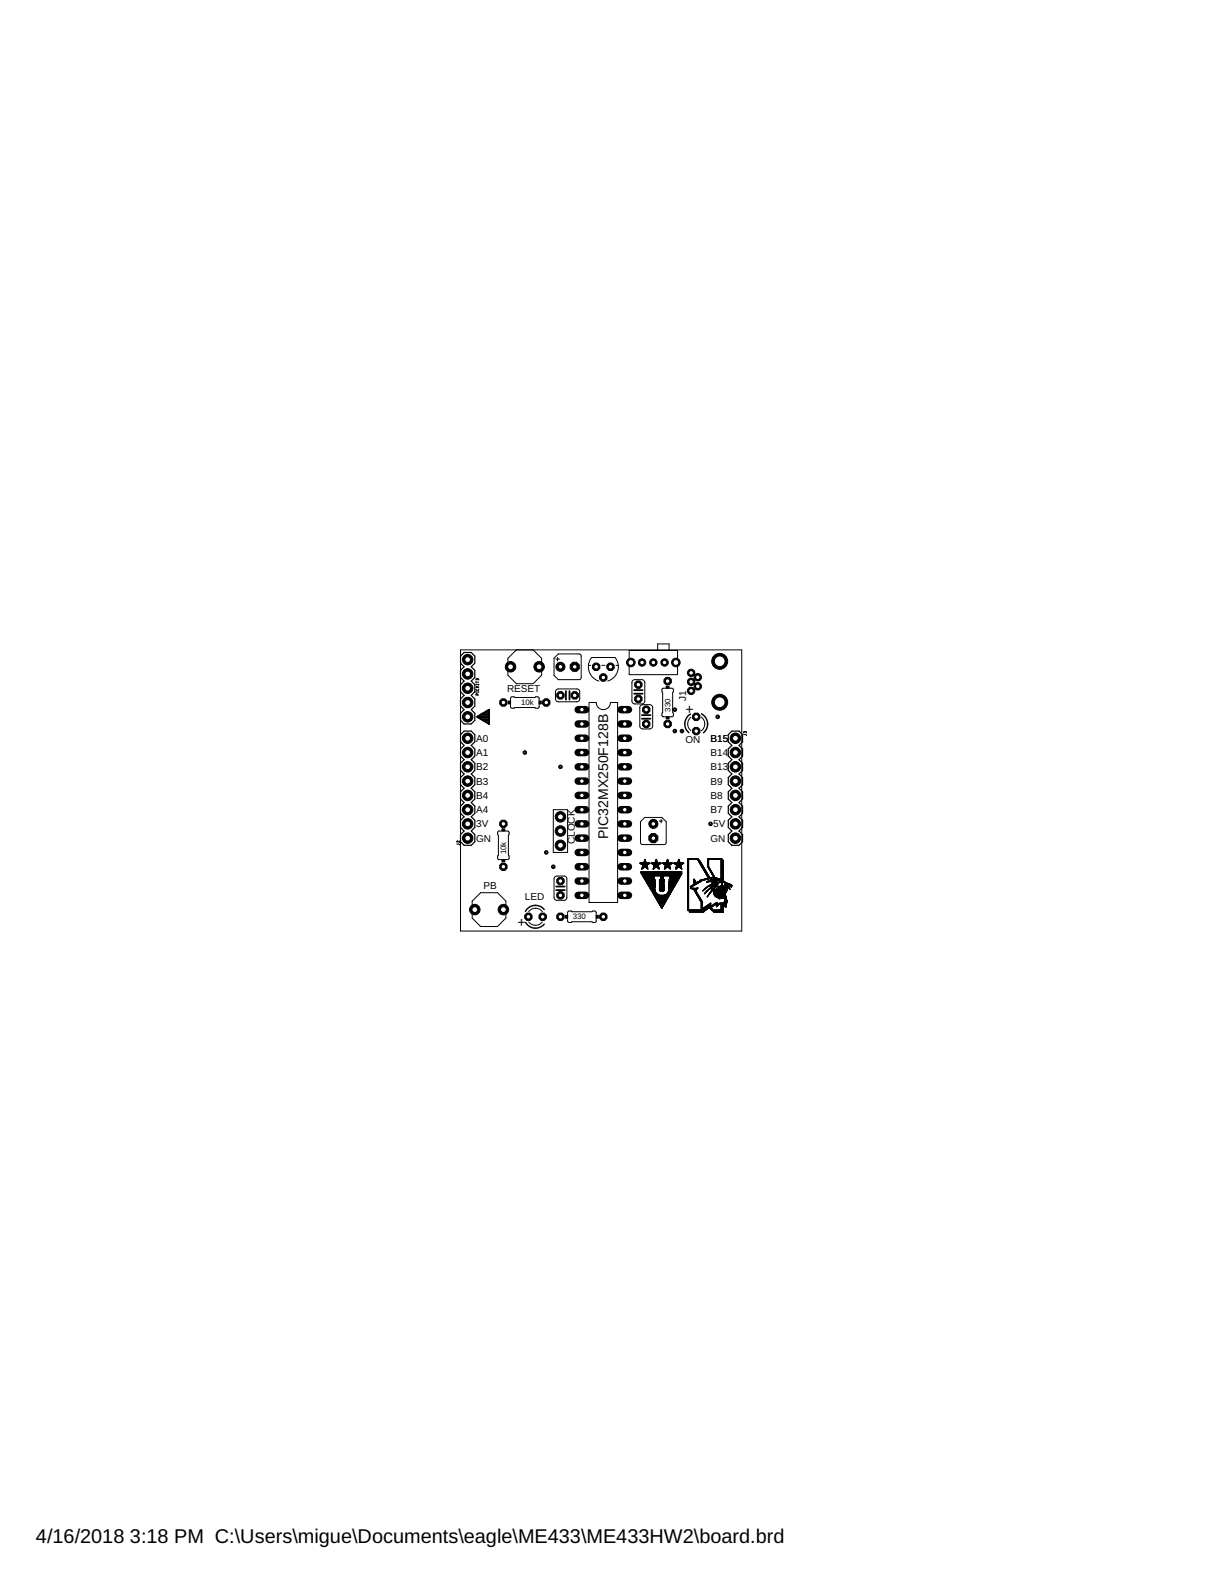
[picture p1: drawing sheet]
<svg xmlns="http://www.w3.org/2000/svg" width="216mm" height="279mm" viewBox="0 0 216 279" stroke-linecap="round" stroke-linejoin="round" font-family="sans-serif">
<defs><g id="words">
<g font-size="3.5">
<text x="6.4" y="274.2">4/16/2018</text>
<text x="23.1" y="274.2">3:18 PM C:\Users\migue\Documents\eagle\ME433\ME433HW2\board.brd</text>
</g>
<g font-size="2.5">
<text x="121.8" y="126.9">+</text>
<text x="108.1" y="149.2" transform="rotate(-90 108.1 149.2)">PIC32MX250F128B</text>
<text x="92" y="164.7">+</text>
</g>
<g font-size="1.8">
<text x="90.1" y="123">RESET</text>
<text x="121.9" y="124.6" transform="rotate(-90 121.9 124.6)">J1</text>
<text x="84.6" y="131.8">A0</text>
<text x="126.2" y="131.8">B15</text>
<text x="84.6" y="134.4">A1</text>
<text x="84.6" y="136.9">B2</text>
<text x="121.8" y="132.1">ON</text>
<text x="126.2" y="134.4">B14</text>
<text x="126.2" y="136.9">B13</text>
<text x="84.6" y="139.5">B3</text>
<text x="84.6" y="142">B4</text>
<text x="126.2" y="139.5">B9</text>
<text x="126.2" y="142">B8</text>
<text x="84.6" y="144.5">A4</text>
<text x="84.6" y="147.1">3V</text>
<text x="84.6" y="149.6">GN</text>
<text x="126.2" y="144.5">B7</text>
<text x="126.2" y="149.6">GN</text>
<text x="126.7" y="147.1">5V</text>
<text x="102.1" y="150" transform="rotate(-90 102.1 150)">CLOCK</text>
<text x="85.9" y="158">PB</text>
<text x="93.3" y="160">LED</text>
</g>
<g font-size="1.4">
<text x="92.6" y="125.4">10k</text>
<text x="119.1" y="126.5" transform="rotate(-90 119.1 126.5)">330</text>
<text x="89.9" y="151.9" transform="rotate(-90 89.9 151.9)">10k</text>
<text x="101.8" y="163.4">330</text>
</g>
</g></defs>
<g fill="none" stroke="#000" stroke-width=".18">
<path d="M91.8 115.5h2.9l1.5 1.5v3l-1.5 1.5h-2.9l-1.5-1.5v-3zM98.4 117l.8-.8h3.7l.3 .1 .1 .3v3.8l-.1 .3-.3 .1h-3.7l-.8-.8zM98.8 117.1h.6M99.1 116.8v.7M104.6 118.3h.4M106.9 118.3h.6M109.5 118.3h.4M109.9 118.3l-.2-.8-.4-.6h-4.2a2.66 2.66 0 0 0 1.3 4.2M109.9 118.3a2.66 2.66 0 0 1-1.9 2.8M111.8 115.6h8.6v4.3h-8.6zM116.9 115.5v-1.1h2v1.2M84.6 122.5l.1 .2h.3l.1-.2"/>
<path d="M84.6 121.1v.3M84.6 121.6v.1M84.6 122.9v.1M84.6 123h.5M84.6 122.2h.5M84.6 121.9l.3 .3M84.6 121.6h.5M84.6 121.2h.5M84.8 120.7l.2-.1 .1 .3M84.8 120.8l-.1-.2-.1 .3M84.9 123.5l-.1-.2h-.2v.2h.5M85.1 121.6v.1"/>
<path d="M85.1 122.9v.1M85.1 121.9l-.3 .2M90.8 123.9l.6-.1 .1 .2h3.5l.2-.2 .4 .1 .2 .2v1.6l-.3 .2h-.3l-.2-.1h-3.5l-.1 .1h-.5l-.2-.3zM98.8 122.7l.4-.3 3.5 .1 .2 .2 .1 .3-.1 1.5-.4 .2h-3.4l-.3-.2-.1-.3zM104.7 124.9h1.2a1.27 1.27 0 0 0 1.3 1.2 1.27 1.27 0 0 0 1.3-1.2h1.2v35.5h-5v-35.4M112.4 121l.4-.2h1.3l.3 .1 .2 .3v3.4l-.1 .3-.3 .2h-1.6l-.3-.3v-3.5zM113.8 125.5l.4-.3h1.3l.3 .1 .2 .3v3.5l-.1 .2-.3 .2h-1.6l-.3-.3v-3.4zM117.7 122.4l1.7-.1 .2 .2 .1 .5-.2 .1v3.5l.2 .2v.3l-.2 .3h-1.6l-.3-.1v-.5l.2-.2zM122.8 127.5a1.56 1.56 0 0 0 0 2.4M124.6 127.4a1.5 1.5 0 0 1 0 2.5M132.1 130.6h.5v.1M132.4 130.1l.1-.1 .1 .3"/>
<path d="M132.4 130.1l-.2-.1-.1 .3M132.4 130.1v.1M81.2 150h.4v.2M81.6 149.5v.2l-.4-.2 .1 .2M85.4 158.7h3l1.5 1.5v3l-1.5 1.5h-3l-1.5-1.5v-3zM88.5 147.8l1.7-.1 .2 .2 .1 .4-.2 .2v3.5l.2 .1v.4l-.2 .3h-1.6l-.2-.2-.1-.5 .2-.1zM98.3 143.9h2.6v7.6h-2.6zM98.6 155.9l.4-.2h1.4l.2 .2 .1 3.6-.1 .3-.2 .2h-1.6l-.3-.3-.1-3.5zM114.6 145.3h3l.8 .7v3.7l-.1 .3-.3 .1h-3.8l-.3-.1-.1-.3v-3.7zM117.1 145.9h.7M117.5 145.6v.7M122.2 155.7h.2"/>
<path d="M122.2 160h.2M122.2 158.7h.2M122.2 152.8h1.9M122.2 159.9h.2M122.2 159.8h.2M122.2 159.7h.2M122.2 159.6h.2M122.2 159.5h.2M122.2 159.4h.2M122.2 159.3h.2M122.2 159.2h.2M122.2 159.1h.2"/>
<path d="M122.2 159h.2M122.2 158.9h.2M122.2 158.8h.2M122.2 158.6h.2M122.2 158.5h.2M122.2 158.4h.2M122.2 158.3h.2M122.2 158.2h.2M122.2 158.1h.2M122.2 158h.2M122.2 157.9h.2M122.2 157.8h.2"/>
<path d="M122.2 157.7h.2M122.2 157.6h.2M122.2 157.5h.2M122.2 157.4h.2M122.2 157.3h.2M122.2 157.2h.2M122.2 157.1h.2M122.2 157h.2M122.2 156.9h.2M122.2 156.8h.2M122.2 156.7h.2M122.2 156.6h.2"/>
<path d="M122.2 156.5h.2M122.2 156.4h.2M122.2 156.3h.2M122.2 156.2h.2M122.2 156.1h.2M122.2 156h.2M122.2 155.9h.2M122.2 155.8h.2M122.2 155.6h.2M122.2 155.5h.2M122.2 155.4h.2M122.2 155.3h.2"/>
<path d="M122.2 155.2h.2M122.2 155.1h.2M122.2 155h.2M122.2 154.9h.2M122.2 154.8h.2M122.2 154.7h.2M122.2 154.6h.2M122.2 154.5h.2M122.2 154.4h.2M122.2 154.3h.2M122.2 154.2h.2M122.2 154.1h.2"/>
<path d="M122.2 154h.2M122.2 153.9h.2M122.2 153.8h.2M122.2 153.7h.2M122.2 153.6h.2M122.2 153.5h.2M122.2 153.4h.2M122.2 153.3h.2M122.2 153.2h.2M122.2 153.1h.2M122.2 153h.2M122.2 152.9h.2"/>
<path d="M122.2 152.8h.2M122.2 152.7h1.9M122.2 152.6l1.9 .1M122.2 152.6h1.8M122.7 157.6h.2M122.7 157.7h.2M122.7 157.6l.2 .1M122.7 157.9h1.3M122.7 157.8h.4M122.7 157.8h.2M122.8 158h1.1M123 157.6h-.4"/>
<path d="M123 158h.8M123.1 157.5h-.4M123.1 157.5h-.3M123.3 157.4l-.4 .1M123.3 158.1h.5M123.3 158.1h.4M123.3 157.4h-.3M123.3 156.8h.4M123.3 156.7h.3M123.3 156.6h.3M123.3 156.5l.2 .1M123.3 156.5h.2"/>
<path d="M123.3 156.4h.2M123.3 156.4h.1M123.3 156.3h.1M123.3 156.2l.1 .1M123.4 158.3h.3M123.4 157.3l-.4 .1M123.4 158.4h.3M123.4 157h-.1M123.5 158.5h.2M123.5 157.3h-.4M123.5 158.5h.3M123.5 158.5l.3 .1"/>
<path d="M123.5 156.9l-.2 .1M123.5 158.6h.3M123.5 157.2l-.3 .1M123.6 158.6h.2M123.6 158.7h.2M123.6 156.9h-.3M123.6 158.7l.3 .1M123.6 158.7h.3M123.6 157.2h-.3M123.7 156.8l-.4 .1M123.7 158.8h.2M123.7 157.2h-.4"/>
<path d="M123.7 158.9h.3M123.7 158.2h-.4M123.8 158.9h.2M123.8 159h.2M123.8 157.1h-.4M123.8 159h.3M123.8 159.1h.3M123.9 159.1h.2M123.9 157.1h-.4M123.9 156.9h.3M123.9 159.2h.2M123.9 159.2h.3"/>
<path d="M123.9 157.9h-1.2M123.9 157.8h.2M123.9 157l-.4 .1M124 159.3h.2M124 156.8h.2M124 152.8h.2M124 156.8h.4M124 159.4h.3M124 156.7h.6M124 152.9h.3M124 157.8h-.2M124 157h-.4"/>
<path d="M124 153h.4M124.1 159.4h.2M124.1 159.5h.2M124.1 153h.3M124.1 159.5h.3M124.1 159.6h.3M124.1 153.1h.3M124.1 156.9l-.4 .1M124.1 156.7h.5M124.2 153.1h.2M124.2 159.6l.2 .1M124.2 153.2h.3"/>
<path d="M124.2 159.7h.3M124.2 156.9h-.4M124.2 159.7l.3 .1M124.2 159.8h.3M124.2 153.3h.3M124.3 156.6h.2M124.3 153.3l.3 .1M124.3 159.8l.3 .1M124.3 156.5h.4M124.3 159.9h.3M124.3 153.4h.3M124.3 153.4l.3 .1"/>
<path d="M124.4 159.9h.2M124.4 160h.2M124.4 153.5h.3M124.4 160h.3M124.4 153.6h.3M124.5 153.6l.3 .1M124.5 153.7h.3M124.5 153.8h.3M124.6 156.7h-.6M124.6 153.8h.3M124.6 153.9h.3M124.7 154h.3"/>
<path d="M124.7 154.1h.3M124.8 154.1l.3 .1M124.8 154.2h.3M124.8 154.3h.4M124.9 154.3h.3M124.9 154.4h.3M124.9 156.5h-.6M124.9 154.5h.3M124.9 158.3v.1M125 154.5h.3M125 154.6h.3M125 158.3h-.1"/>
<path d="M125.1 158.2h-.1M125.1 154.7h.2M125.1 156.4l-.8 .1M125.1 154.7h.3M125.1 154.8h.3M125.1 154.8h.4M125.2 158.9h.1M125.2 158.1l-.2 .1M125.2 154.9h.3M125.2 158.1h-.1M125.2 156.4h-.7M125.2 154.9l.3 .1"/>
<path d="M125.2 155h.3M125.3 158.8h-.1M125.3 155h.3M125.3 158.7h.1M125.3 155.1h.3M125.3 158h-.1M125.3 158.7l-.1 .1M125.3 155.2h.4M125.4 157.9h-.2M125.4 155.2h.3M125.4 155.3h.3M125.4 158.7h-.1"/>
<path d="M125.4 156.4h-.8M125.5 158.6h-.2M125.5 155.3h.3M125.5 157.9h-.2M125.5 155.4h.3M125.5 158.6h-.1M125.5 158.5l-.1 .1M125.5 157.8h-.2M125.5 155.5h.4M125.5 155.5h.3M125.6 158.5h-.1M125.6 157.8h-.2"/>
<path d="M125.6 156.3h-.8M125.6 155.6h.3M125.6 157.7l-.2 .1M125.6 159.4h.1M125.6 155.7h.3M125.7 155.7h.3M125.7 159.4h.1M125.7 158.4h-.2M125.7 156.8h-.2M125.7 155.7l.3 .1M125.7 158.4h-.1M125.7 157.7h-.2"/>
<path d="M125.7 155.8h.3M125.7 159.3h.1M125.7 156.3h-.7M125.7 155.8l.4 .1M125.8 158.3h-.2M125.8 157.6l-.2 .1M125.8 156.1h1.7M125.8 155.9h.3M125.8 154.1h.2M125.8 154.1h.1M125.8 154h.1M125.8 153.9h.1"/>
<path d="M125.8 153.8h.1M125.8 153.7h.1M125.8 153.6h.1M125.8 153.5h.1M125.8 153.4h.1M125.8 153.3h.1M125.8 153.2h.1M125.8 153.1h.1M125.8 153h.1M125.8 152.9h.1M125.8 152.8h.1M125.8 152.7h2.5"/>
<path d="M125.8 152.6h2.5M125.8 159.3h-.1M125.8 156h.3M125.8 159.2h.1M125.8 158.3h-.1M125.8 157.6h-.2M125.8 156h1.5M125.8 154.2h.2M125.9 159.2h-.1M125.9 159.1h.1M125.9 154.2h.1M125.9 158.2h-.2"/>
<path d="M125.9 154.3h.2M125.9 157.6h-.2M125.9 156.8h-.4M125.9 156.2l-.8 .1M125.9 159.1h-.1M125.9 159h.1M125.9 158.2h-.1M125.9 154.4h.2M125.9 158.1l-.1 .1M126 158h.1M126 154.4h.2M126 159h-.1"/>
<path d="M126 157.5h-.3M126 154.5h.2M126 158.1h-.1M126 158.9l-.1 .1M126 156.7h-.5M126.1 157.5h-.3M126.1 157.4h.4M126.1 154.6h.2M126.1 158.9h-.1M126.1 158.1h-.2M126.1 157.9h.5M126.1 156.2h-.8"/>
<path d="M126.1 154.7h.2M126.2 158.8h-.2M126.2 158.6h.1M126.2 158h-.2M126.2 157.4l-.3 .1M126.2 157.3h.3M126.2 156.7h-.6M126.2 156h.8M126.2 154.8h.2M126.2 158.7l-.1 .1M126.2 157.8h.4M126.2 156.4h2.4"/>
<path d="M126.2 154.9h.2M126.2 158.7h-.1M126.2 157.9h-.2M126.2 157.8h.3M126.3 156.1l-.8 .1M126.3 154.9h.1M126.3 158.7h-.2M126.3 156.7h.3M126.3 156.4h2.3M126.3 154.9h.2M126.3 157.7h.2M126.3 155h.2"/>
<path d="M126.3 157.6h.5M126.3 157.5h.2M126.3 157.4h.2M126.3 158.6h-.1M126.3 158.4h.2M126.3 156.8h.2M126.3 155.1h.2M126.4 158.5l-.2 .1M126.4 155.1h.2M126.4 156.3h2.2M126.4 158.5h-.2M126.4 157.9h.2"/>
<path d="M126.4 156.1h-.8M126.4 155.2h.2M126.4 155.9h.6M126.4 158h.5M126.4 155.3h.3M126.5 158.5h-.2M126.5 158.2h2.7M126.5 158h.4M126.5 155.3h.2M126.5 158.4h-.2M126.5 158.1h.3M126.5 157.4h-.5"/>
<path d="M126.5 158.2h1.5M126.5 158.1h.4M126.5 155.4h.2M126.6 155.4h.1M126.6 158.3h-.2M126.6 155.5h.2M126.6 157.2l-.3 .1M126.6 157.7h-.3M126.6 155.6h.2M126.7 156.6l-1 .1M126.7 155.6h.2M126.7 157.6l-.4 .1"/>
<path d="M126.7 157.2h-.4M126.7 155.7h.2M126.7 156.6h-.9M126.7 157.6h-.4M126.8 158.6h2.2M126.8 158.5h2.3M126.8 158.4h2.3M126.8 155.8h.2M126.8 158.7h2.1M126.8 158.3h2.4M126.8 157.2h-.4M126.8 158.8h2.1"/>
<path d="M126.8 156.5l-.9 .1M126.8 158.9h2.1M126.8 155.9h.2M126.9 158.9h2M126.9 159h2M126.9 157.8h.1M126.9 156.1h.7M126.9 156.9l-.3 .1M126.9 157.5h-.3M126.9 157.9h-.2M126.9 156.9h-.2M127 157.1h-.6"/>
<path d="M127 159.2h.8M127 156.8l-.3 .1M127 157.5h-.3M127 157.9h-.2M127 157.1h-.5M127 156.8h-.3M127 156.1l.7 .1M127.1 159.3h.7M127.1 157.8h-.2M127.1 157.4l-.3 .1M127.1 156.8h-.3M127.1 158.1h.9"/>
<path d="M127.1 157.7l-.1 .1M127.1 157l-.6 .1M127.1 156.9h.5M127.2 157.4h-.3M127.2 156.7h-.3M127.2 156.2h.7M127.2 159.4h.6M127.2 157.7h-.2M127.2 158.1h.7M127.2 157.6l-.1 .1M127.3 159.4h.5M127.3 157.2h.3"/>
<path d="M127.3 157.6h-.2M127.3 157.3l-.4 .1M127.3 156.9h.3M127.3 156.6l-.3 .1M127.3 158h.6M127.3 157.5h.3M127.3 159.5h.5M127.3 157.1h.3M127.3 157h-.7M127.3 156.6h-.3M127.4 158h.4M127.4 156.2l.6 .1"/>
<path d="M127.4 157.4h.2M127.4 157.3h-.4M127.4 156.8h.2M127.4 159.5h.5M127.4 157.9h.4M127.4 157.5h-.2M127.4 157.3l.1 .1M127.4 157.1h.2M127.4 157.2l-.3 .1M127.4 157.1h.1M127.4 156.5l-.3 .1M127.5 159.6h1.6"/>
<path d="M127.5 156.3h1.1M127.5 156.8h.1M127.5 157.8h.3M127.5 157.5h-.2M127.5 157.2h-.3M127.6 157.8h.2M127.6 156.8h.1M127.6 159.6h1.5M127.6 157.7h.2M127.6 156.9l-.6 .1M127.6 156.5h-1.6M127.7 157.6h1.2"/>
<path d="M127.8 157.6h1M127.8 156.8h.2M127.8 156.4l-1.7 .1M127.8 156.7h1M127.8 159.6h.5M127.8 159.1h-.8M127.8 157.6l-.1 .1M127.8 157.5h.9M127.9 156.7h.8M128 159.2h.6M128 159.1h.6M128 159.7l-.2 .1"/>
<path d="M128 156.9h-.2M128 159.3h.5M128 157.5h.6M128 159.7h-.2M128 159.4h.5M128 156.8h-.2M128.1 159.5h1M128.1 157.6h.5M128.1 156.4h.5M128.1 159.5h.5M128.1 158.1l1.1 .1M128.1 158.1h.6"/>
<path d="M128.1 158h.6M128.1 158h.5M128.1 157.9h.5M128.1 157.8h.5M128.1 157.7h.5M128.1 157.5h.4M128.1 156.8h-.3M128.1 156.6h.5M128.1 155.7h.5M128.1 156.2h.5M128.1 156.1h.5M128.1 156h.5"/>
<path d="M128.1 155.9h.5M128.1 155.8h.5M128.1 155.6h.5M128.1 155.5h.5M128.1 155.4h.5M128.1 155.3h.5M128.1 155.2h.5M128.1 155.1h.5M128.1 155h.5M128.1 154.9h.5M128.1 154.8h.5M128.1 154.7h.5"/>
<path d="M128.1 154.6h.5M128.1 154.5h.5M128.1 154.4h.5M128.1 154.3h.5M128.1 154.2h.5M128.1 154.1h.5M128.1 154h.5M128.1 153.9h.5M128.1 153.8h.5M128.1 153.7h.5M128.1 153.6h.5M128.1 153.5h.5"/>
<path d="M128.1 153.4h.5M128.1 153.3h.5M128.1 153.2h.5M128.1 153.1h.5M128.1 153h.5M128.1 152.9h.5M128.1 152.8l.2 .1M128.1 152.8h.2M128.2 157.4h.3M128.2 156.8h.3M128.2 156.5h.4M128.2 157.3l.2 .1"/>
<path d="M128.2 156.8h.2M128.3 157.3h.1M128.3 156.8h.1M128.3 152.8h-2.5M128.3 157.2h.1M128.3 157.1h.1M128.3 157h.1M128.3 156.9h.1M128.3 156.6h.3M128.5 159.4h-.5M128.5 156.8h.4M128.6 159.1h-1.7"/>
<path d="M128.6 159.6h.5M128.6 156.8h.3M128.7 159.5h.4M128.7 159.1h.2M128.7 159.4h.4M128.7 159.4h.3M128.7 159.2h.3M128.7 159.2h.2M128.7 159.3h.3M128.7 159.7h.4M128.7 156.8l.2 .1M128.8 159.8h.3"/>
<path d="M128.8 159.7h.3M128.8 157.6l.7 .1M128.8 156.9l.4 .1M128.8 156.9h.2M128.8 160h.4M128.8 159.9h.3M128.8 159.8l.3 .1M128.8 158h.5M128.8 157.2h.5M128.8 157.2h.4M128.8 157.1h.4M128.8 157.9h.5"/>
<path d="M128.8 157.7h.7M128.8 157.4h.5M128.8 157.4h.8M128.8 157.2h.1M128.8 157h.7M128.8 157.8h.6M128.8 157.7h.6M128.8 157.5h.5M128.8 157.1h.3M128.9 157.1h.6M128.9 158.7l-2.1 .1M128.9 157.6h.6"/>
<path d="M128.9 157.6h.5M128.9 157.5h.4M129 158.7h-2.2M129 157.3h.5M129 157.2l.4 .1M129 158.6h-2.2M129.1 158.5l-2.3 .1M129.1 158.5h-2.3M129.2 158.2h-2.7M129.3 158.1h-.6M129.3 158.1h-.5M129.3 157.9h-.5"/>
<path d="M129.3 157.1h.3M129.3 157.8h-.5M129.5 157.7l.1 .1M129.5 157.4h.2M129.5 157.1h.3M129.5 157.8h.1M129.5 157.4l.3 .1M129.6 157.9h.1M129.6 157.2h.2M129.7 158h.1M129.7 157.5h.1M129.7 158.1h.1"/>
<path d="M129.7 157.2h.2M129.7 157.5h.2M129.8 157.6h.1M129.8 157.2l.1 .1M129.9 157.6h.1M129.9 157.3h.1M129.9 157.6l.1 .1M129.9 157.3l.2 .1M130 157.7h.1M130 157.4h.1M130.1 157.4l.1 .1M93.9 162a1.52 1.52 0 0 1 2.5 .1"/>
<path d="M94 163.9a1.5 1.5 0 0 0 2.4 0M100.9 162.1l.2-.2h.4l.1 .2h3.6l.1-.2h.5l.1 .3v1.6l-.2 .2h-.4l-.1-.2h-3.6l-.1 .2-.5-.1-.1-.2zM122.2 160.4h.2M122.2 161.9h3.1M122.2 161.7h3.3M122.2 161.6h.2M122.2 161.5h.2M122.2 161.4h.2M122.2 161.3h.2M122.2 161.2h.2M122.2 161.1h.2M122.2 161h.2"/>
<path d="M122.2 160.9h.2M122.2 160.8h.2M122.2 160.7h.2M122.2 160.6h.2M122.2 160.5h.2M122.2 160.3h.2M122.2 160.2h.2M122.2 160.1h.2M122.5 162.1h2.6M122.5 162h2.6M124.4 160.1h.3M124.5 160.1l.3 .1"/>
<path d="M124.5 160.2h.3M124.6 160.3h.2M124.6 160.4h.2M124.6 161.5h1.3M124.6 161.4h.2M124.6 161.3h.2M124.6 161.2h.2M124.6 161.1h.2M124.6 161h.2M124.6 160.9h.2M124.6 160.8h.2M124.6 160.7h.2"/>
<path d="M124.6 160.6h.2M124.6 160.5h.2M125.1 162h-2.6M125.2 161.9h-2.7M125.3 161.8h-3.1M125.4 161.8h-3.2M125.4 161.1h.9M125.5 161.7l-3.3 .1M125.5 161.1h.8M125.6 161h.7M125.6 161.6l-1 .1M125.6 161.6h-1"/>
<path d="M125.7 161.6h-1.1M125.7 160.9h.6M125.8 161.5h-1.2M125.8 160.9h.5M125.8 160.8h.5M125.9 160.8h.4M125.9 161.4h-1M125.9 160.7h.4M126 161.4h-1M126 160.7h.3M126 161.3l-.9 .1M126.1 160.7h.2"/>
<path d="M126.1 161.4h.4M126.1 161.3l.3 .1M126.1 160.6h.2M126.1 161.5h.4M126.3 160.5h.1M126.3 160.5h-.1M126.3 161.5h.3M126.4 161.6h.2M126.4 161.1h.3M126.4 161.7h.3M126.4 161.8h.1M126.4 161.3h-1.3"/>
<path d="M126.5 161.4h-.4M126.5 161.2l-1.3 .1M126.5 161.8h2.1M126.5 161.2h-1.3M126.5 161.9h2.1M126.6 161.2h-1.3M126.6 161.1h-1.3M126.7 161.9h1.9M126.7 162h1.9M126.7 161l-.3 .1M126.8 162.1h1.8M126.8 161h-.3"/>
<path d="M126.9 160.9l-.4 .1M126.9 160.9h-.3M127 160.8l-.3 .1M127 160.8h-.3M127 160.6h.5M127.1 160.8h-.4M127.1 160.5h.4M127.2 160.7h-.4M127.3 160.8h.4M127.3 160.8h.1M127.3 160.7h.1M127.3 160.5h.2"/>
<path d="M127.3 161h.2M127.3 160.4h.2M127.3 161.2h.1M127.4 161.1h-.1M127.4 160.7h-.5M127.5 161.1h-.2M127.5 160.6l-.6 .1M127.5 160.5h-.3M127.6 161h-.3M127.6 161.7h1M127.6 160.9l-.3 .1M127.6 160.9h-.3"/>
<path d="M127.7 160.8l-.4 .1M127.8 160.8h-.3M127.8 160.5h.7M127.9 160.7h-.3M128 160.5h.5M128 160.6l-.3 .1M128.1 161.6h.5M128.1 161.5h.5M128.1 161.4h.5M128.1 161.3h.5M128.1 161.2h.5M128.1 161.1h.5"/>
<path d="M128.1 161h.5M128.1 160.9h.9M128.1 160.8h.9M128.1 160.7h1M128.1 160.6h1M128.6 161.7l-2.2 .1M128.6 160.4h.6M128.6 160.5h.5M128.6 160.4h.5M128.7 161h.3M128.7 160.3h.5M128.7 160.2h.5"/>
<path d="M128.8 161.1h.2M128.8 160.1h.4M128.8 161.2h.2M128.9 161.2h.1M129 161.2v.1M129 160.9h-.9M129.1 160.8h-1M129.1 160.7h-1M129.1 160.6h-1.4M129.1 160.5h-.5M129.2 160.4h-.5M129.2 160.3h-.5"/>
</g>
<g fill="none" stroke="#000" stroke-width=".32">
<path d="M84.8 127.4l2.1-1.3v2.6zM85 127.3h1.9M85 127.6h1.9M85.4 127h1.5M85.5 127.8h1.4M85.9 126.7h1M85.9 128.1h1M86.4 126.4h.5M86.4 128.4h.5M86.8 126.2h.1M86.9 128.7h.1M100.6 122.8v1.6"/>
<path d="M101.2 122.8v1.6M112.7 122.7h1.5M112.7 123.3h1.5M114.1 127.1h1.5M114.1 127.7h1.5M98.8 157.6h1.6M98.8 158.2h1.6"/>
</g>
<path d="M82.5 116h1.2l.7 .6v1.3l-.7 .6 .7 .6v1.3l-.7 .7 .7 .6v1.3l-.7 .6 .7 .6v1.3l-.7 .6 .7 .7v1.2l-.7 .7h-1.2l-.7-.7v-1.2l.7-.7-.7-.6v-1.3l.7-.6-.7-.6v-1.3l.7-.6-.7-.7v-1.3l.7-.6-.7-.6v-1.3zM82.5 129.9h1.2l.7 .7v1.2l-.7 .7 .7 .6v1.3l-.7 .6 .7 .7v1.2l-.7 .7 .7 .6v1.3l-.7 .6 .7 .6v1.3l-.7 .6 .7 .7v1.2l-.7 .7 .7 .6v1.3l-.7 .6 .7 .6v1.3l-.7 .6h-1.2l-.7-.6v-1.3l.7-.6-.7-.6v-1.3l.7-.6-.7-.7v-1.2l.7-.7-.7-.6v-1.3l.7-.6-.7-.6v-1.3l.7-.6-.7-.7v-1.2l.7-.7-.7-.6v-1.3l.7-.6-.7-.7v-1.2zM129.4 130.6l.6-.7h1.3l.7 .7v1.2l-.7 .7 .7 .6v1.3l-.7 .6 .7 .7v1.2l-.7 .7 .7 .6v1.3l-.7 .6 .7 .6v1.3l-.7 .6 .7 .7v1.2l-.7 .7 .7 .6v1.3l-.7 .6 .7 .6v1.3l-.7 .6h-1.3l-.6-.6v-1.3l.6-.6-.6-.6v-1.3l.6-.6-.6-.7v-1.2l.6-.7-.6-.6v-1.3l.6-.6-.6-.6v-1.3l.6-.6-.6-.7v-1.2l.6-.7-.6-.6v-1.3l.6-.6-.6-.7z" fill="none" stroke="#000" stroke-width=".21"/>
<path d="M122.7 126.9a2.01 2.01 0 0 0-.3 3.3M124.7 126.9a2.05 2.05 0 0 1 .3 3.3M93.4 164a2.03 2.03 0 0 0 3.3 .3M96.7 161.6a2.01 2.01 0 0 0-3.3 .4" fill="none" stroke="#000" stroke-width=".25"/>
<g fill="#000" stroke="#000" stroke-width=".18">
<path d="M90.3 124.6h.4v.5h-.4zM95.8 124.6h.4v.5h-.4zM118.4 121.9h.5v.4h-.5zM118.4 127.4h.5v.4h-.5zM89.2 147.3h.5v.4h-.5zM89.2 152.8h.5v.4h-.5zM113.7 153.4h1.8zM113.7 153.4l1.8 .1zM113.7 153.4l1.7 .1zM113.8 153.5h1.6zM113.8 155h7.3zM113.8 155h7.4z"/>
<path d="M113.8 155l7.3 .1zM113.9 155.1h7.1zM113.9 153.5h1.4zM113.9 155.1l7 .1zM113.9 153.5l1.4 .1zM113.9 155.2h7zM113.9 155.2l6.9 .1zM113.9 155.2h6.9zM113.9 153.6h1.4zM114 155.3h6.7zM114 153.6h1.2zM114 155.3l6.6 .1z"/>
<path d="M114 155.4h6.5zM114 155.3l6.5 .1zM114 153.6l1.1 .1zM114.1 155.4l6.3 .1zM114.1 155.4h6.4zM114.1 154.4h.1zM114.1 154.3l.1 .1zM114.1 153.7h1zM114.1 155.5h6.3zM114.1 154.2h.3zM114.1 155.5l6.2 .1zM114.1 154.3h.2z"/>
<path d="M114.1 154.2l.3 .1zM114.1 155.5l6.1 .1zM114.1 154.1l.4 .1zM114.1 154.1h.5zM114.2 155.6h5.9zM114.2 154.1h.4zM114.2 155.6h6zM114.2 154l.8 .1zM114.2 154h.8zM114.2 153.9l.8 .1zM114.2 153.7l.8 .1zM114.2 155.7h2z"/>
<path d="M114.2 155.6l5.9 .1zM114.2 153.9h.8zM114.2 153.8l.8 .1zM114.2 153.8h.8zM114.3 155.8l1.9 .1zM114.3 155.8h1.9zM114.3 155.7l1.9 .1zM114.3 155.9h1.9zM114.4 155.9l1.8 .1zM114.4 153.4h.4zM114.4 153.3l.4 .1zM114.4 153.3h.4z"/>
<path d="M114.4 156l1.8 .1zM114.4 156h1.8zM114.4 153.2l.4 .1zM114.4 153.2h.4zM114.4 156.1h1.8zM114.4 153.1l.3 .1zM114.4 153.1h.3zM114.5 153.2h.3zM114.5 156.1l1.7 .1zM114.5 156.1h1.7zM114.5 153.1h.2zM114.5 153l.2 .1z"/>
<path d="M114.5 153h.2zM114.5 156.2l1.7 .1zM114.5 156.2h1.7zM114.5 152.9l.2 .1zM114.6 152.9l.1 .1zM114.6 152.9h.1zM114.6 152.8l.1 .1zM114.6 156.3h1.7zM114.6 156.3h1.6zM114.6 156.3l1.8 .1zM114.6 156.4h1.8zM114.6 154.1h.4z"/>
<path d="M114.7 156.5h1.7zM114.7 156.4l1.7 .1zM114.7 154.1h.4zM114.7 154.1l.3 .1zM114.7 156.5l1.7 .1zM114.8 156.6l1.6 .1zM114.8 156.6h1.6zM114.8 156.7h1.6zM114.8 154.2h.3zM114.9 156.8h1.5zM114.9 156.7l1.5 .1zM114.9 154.2l.2 .1z"/>
<path d="M114.9 156.8l1.5 .1zM114.9 154.3h.2zM114.9 156.9l1.5 .1zM114.9 156.9h1.5zM115 154.3l.1 .1zM115 157h1.4zM115 156.9l1.4 .1zM115 157.1h1.4zM115 157l1.4 .1zM115 154.4h.1zM115.1 157.1l1.3 .1zM115.1 157.1h1.3z"/>
<path d="M115.1 157.2l1.3 .1zM115.1 157.2h1.3zM115.1 157.3h1.3zM115.2 157.3l1.2 .1zM115.2 157.4l1.2 .1zM115.2 157.4h1.2zM115.3 157.5h1.1zM115.3 157.5l1.1 .1zM115.4 157.6l1 .1zM115.4 157.6h1zM115.4 157.7h1zM115.4 157.8h1z"/>
<path d="M115.4 157.7l1 .1zM115.5 157.8l.9 .1zM115.5 157.8h.9zM115.5 157.9h.7zM115.5 157.9h.8zM115.6 158h.5zM115.6 157.9l.6 .1zM115.6 158l.5 .1zM115.6 158l.4 .1zM115.6 158.1h.4zM115.7 158.1l.2 .1zM115.7 158.1h.3z"/>
<path d="M115.7 153.4l1.8 .1zM115.7 158.2h.1zM115.7 153.4h1.8zM115.7 153.4l1.7 .1zM115.8 153.5h1.6zM115.8 158.5h.7zM115.8 158.4l.7 .1zM115.8 153.5h1.5zM115.9 158.5l.6 .1zM115.9 158.5h.6zM115.9 158.4h.5zM115.9 158.3l.6 .1z"/>
<path d="M115.9 153.5l1.4 .1zM115.9 153.6h1.3zM116 158.6h.5zM116 158.3l.5 .1zM116 158.7h.6zM116 158.6l.6 .1zM116 158.7l.6 .1zM116 158.3h.4zM116 153.6h1.2zM116 158.8h.7zM116 153.6l1.1 .1zM116.1 158.8l.6 .1z"/>
<path d="M116.1 154.4h.1zM116.1 158.8h.6zM116.1 158.3h.3zM116.1 154.3l.1 .1zM116.1 158.9h.7zM116.1 154.3h.2zM116.1 154.2l.3 .1zM116.1 153.7h1zM116.1 158.2l.3 .1zM116.1 154.2h.3zM116.1 158.9l.8 .1zM116.1 154.1l.4 .1z"/>
<path d="M116.2 159h.8zM116.2 159h.7zM116.2 158.2h.2zM116.2 154.1h.4zM116.2 154l.8 .1zM116.2 154h.8zM116.2 153.9l.8 .1zM116.2 153.9h.8zM116.2 159l.9 .1zM116.2 153.7l.8 .1zM116.2 159.1h1.1zM116.2 153.8l.8 .1z"/>
<path d="M116.2 153.8h.8zM116.2 159.2h2.7zM116.2 159.1l2.8 .1zM116.3 159.2l2.6 .1zM116.3 159.2h2.6zM116.3 158.1l.1 .1zM116.3 159.3h2.6zM116.3 158.1h.1zM116.4 159.3h2.4zM116.4 159.4h2.4zM116.4 159.3l2.4 .1zM116.4 153.3l.4 .1z"/>
<path d="M116.4 153.4h.4zM116.4 159.4l2.3 .1zM116.4 153.3h.4zM116.4 153.2l.4 .1zM116.4 159.5h2.3zM116.5 153.2h.3zM116.5 153.1l.3 .1zM116.5 159.5l2.2 .1zM116.5 159.5h2.2zM116.5 153.1h.2zM116.5 159.6h2.2zM116.5 153l.2 .1z"/>
<path d="M116.5 153h.2zM116.5 152.9l.2 .1zM116.5 159.6l2.1 .1zM116.5 152.9h.2zM116.6 159.7h2zM116.6 152.8l.1 .1zM116.6 152.8h.1zM116.6 159.7l2 .1zM116.6 159.8l1.9 .1zM116.6 159.8h2zM116.6 154.1h.5zM116.7 159.9h1.8z"/>
<path d="M116.7 154.1h.4zM116.7 159.9l1.8 .1zM116.7 160h1.7zM116.8 160h1.6zM116.8 154.1l.3 .1zM116.8 154.2h.3zM116.9 154.2l.2 .1zM116.9 154.3h.2zM117 154.3l.1 .1zM117 154.4h.1zM117.2 158.2h.9zM117.2 158.1l.9 .1z"/>
<path d="M117.2 158.1h.9zM117.2 158l.9 .1zM117.2 158h.9zM117.2 157.9l.9 .1zM117.2 157.9h.9zM117.2 157.8l.9 .1zM117.2 157.8h.9zM117.2 157.7l.9 .1zM117.2 157.7h.9zM117.2 157.6l.9 .1zM117.2 157.3l.1 .1zM117.2 157.3h.1z"/>
<path d="M117.2 157.2l.1 .1zM117.2 157.2l.2 .1zM117.2 157.2h.3zM117.2 157.1l.4 .1zM117.2 157.1h.4zM117.2 157.1h.5zM117.2 157l.5 .1zM117.2 157h.6zM117.2 157h.7zM117.2 156.9l.7 .1zM117.2 156.9h.8zM117.2 156.8l.9 .1z"/>
<path d="M117.2 156.8h.9zM117.2 156.7l.9 .1zM117.2 156.7h.9zM117.2 156.6l.9 .1zM117.2 156.6h.9zM117.2 156.5l.9 .1zM117.2 156.5h.9zM117.2 156.4l.9 .1zM117.2 156.4h.9zM117.2 156.3l.9 .1zM117.2 158.2l.8 .1zM117.2 158.2h.8z"/>
<path d="M117.2 157.6h.9zM117.2 158.3h.8zM117.3 158.3l.6 .1zM117.3 157.5l.8 .1zM117.3 157.5h.8zM117.4 156.3h.5zM117.4 156.2l.5 .1zM117.4 156.2h.5zM117.4 156.1l.5 .1zM117.4 156.1h.5zM117.4 156l.5 .1zM117.4 156h.5z"/>
<path d="M117.4 155.9l.5 .1zM117.4 155.9h.5zM117.4 155.8l.5 .1zM117.4 155.8h.5zM117.4 155.7l.5 .1zM117.4 155.7h.5zM117.4 157.5h.7zM117.4 157.4l.7 .1zM117.5 158.4h.3zM117.5 157.4h.5zM117.6 157.4h.5zM117.6 157.3l.5 .1z"/>
<path d="M117.7 157.3h.4zM117.7 153.4h1.8zM117.7 153.4l1.8 .1zM117.8 157.2l.2 .1zM117.8 153.4l1.6 .1zM117.8 157.2l.3 .1zM117.8 153.5h1.6zM117.9 153.5h1.4zM117.9 157.2h.1zM117.9 157.2h.2zM117.9 153.5l1.4 .1zM117.9 153.6h1.4z"/>
<path d="M118 159.1h1zM118 157.1l.1 .1zM118 153.6h1.2zM118 153.6l1.2 .1zM118.1 154.4l.1 .1zM118.1 154.4h.1zM118.1 159l.9 .1zM118.1 154.3l.2 .1zM118.1 153.7h1zM118.1 154.3h.2zM118.1 154.2l.3 .1zM118.1 154.2h.3z"/>
<path d="M118.1 154.1l.4 .1zM118.1 154.1l.5 .1zM118.2 154.1h.4zM118.2 154l.8 .1zM118.2 159l.8 .1zM118.2 154h.8zM118.2 153.9l.8 .1zM118.2 153.9h.8zM118.2 153.7l.8 .1zM118.2 153.8l.8 .1zM118.2 153.8h.8zM118.3 159h.7z"/>
<path d="M118.4 158.9l.7 .1zM118.4 153.4h.4zM118.4 153.3l.4 .1zM118.4 158.9h.7zM118.4 153.3h.4zM118.4 153.2l.4 .1zM118.4 153.2h.3zM118.5 153.1l.3 .1zM118.5 153.1h.3zM118.5 153.1h.2zM118.5 158.9h.6zM118.5 158.8l.6 .1z"/>
<path d="M118.5 153l.2 .1zM118.5 153h.2zM118.5 152.9l.2 .1zM118.5 152.9h.2zM118.6 158.8h.5zM118.6 152.8l.1 .1zM118.6 152.8h.1zM118.6 158.7l.6 .1zM118.6 158.7h.6zM118.6 154.1h.5zM118.7 158.6l.5 .1zM118.7 158.6h.5z"/>
<path d="M118.7 158.6h.6zM118.7 158.5l.6 .1zM118.7 154.1h.3zM118.7 158.5h.6zM118.7 154.1l.3 .1zM118.8 158.5h.5zM118.8 158.4l.5 .1zM118.8 158.4h.6zM118.8 154.1l.3 .1zM118.8 158.3h.6zM118.8 158.2l.7 .1zM118.8 158.2h.7z"/>
<path d="M118.8 156.7l1.5 .1zM118.8 154.2h.3zM118.8 158.3l.6 .1zM118.8 158.1l.7 .1zM118.8 158.1h.7zM118.8 158l.7 .1zM118.8 158l.8 .1zM118.8 158h.8zM118.8 157.9l.8 .1zM118.8 157.9h.8zM118.8 157.8l.9 .1zM118.8 157.8h.9z"/>
<path d="M118.8 157.7l1 .1zM118.8 157.7h1zM118.8 157.6l1 .1zM118.8 157.6h1zM118.8 157.5l1 .1zM118.8 157.5h1.1zM118.8 157.4l1.1 .1zM118.8 157.4h1.1zM118.8 157.3l1.2 .1zM118.8 157.3h1.2zM118.8 157.2l1.2 .1zM118.8 157.2h1.3z"/>
<path d="M118.8 157.1l1.3 .1zM118.8 157.1h1.3zM118.8 157l1.3 .1zM118.8 157h1.3zM118.8 157h1.4zM118.8 156.9l1.4 .1zM118.8 156.9h1.4zM118.8 156.8l1.5 .1zM118.8 156.8h1.5zM118.8 156.7h1.6zM118.8 156.6l1.6 .1zM118.9 156.6h1.5z"/>
<path d="M118.9 154.2l.2 .1zM118.9 156.5l1.5 .1zM118.9 154.3h.2zM119 154.3h.1zM119 154.3l.1 .1zM119 156.5l1.4 .1zM119 156.5h1.5zM119 156.2l.1 .1zM119 156.2h.2zM119 156.1l.2 .1zM119 156.1h.3zM119 156l.4 .1z"/>
<path d="M119 156h.5zM119 156h.6zM119 155.9l.6 .1zM119 155.9h.7zM119 155.8l.7 .1zM119 155.8h.8zM119 155.8h.9zM119 155.7l.9 .1zM119 155.7h1zM119 154.4h.1zM119.1 156.5h1.4zM119.1 156.4l1.4 .1z"/>
<path d="M119.2 156.4h1.3zM119.3 156.3l1.2 .1zM119.3 156.3h1.3zM119.4 156.3h1.2zM119.5 156.2l1.1 .1zM119.6 156.2h1zM119.6 156.1l1.1 .1zM119.7 156.1h1zM119.7 153.4h.7zM119.7 153.4l1.8 .1zM119.8 156l.9 .1zM119.8 153.4l1.7 .1z"/>
<path d="M119.8 153.5h1.6zM119.9 156h.8zM119.9 153.5h1.5zM119.9 153.5l1.4 .1zM120 156h.8zM120 155.9l.8 .1zM120 153.6h1.3zM120 153.6h1.2zM120 155.9h.8zM120 153.6l1.2 .1zM120.1 154.4l.1 .1zM120.1 155.9h.7z"/>
<path d="M120.1 154.4h.1zM120.1 154.3l.2 .1zM120.1 154.3h.2zM120.1 154.3h.3zM120.1 153.7h1zM120.1 154.2l.3 .1zM120.1 154.2h.3zM120.1 154.1l.4 .1zM120.1 155.8l.7 .1zM120.2 154.1l.3 .1zM120.2 154.1h.4zM120.2 154l.9 .1z"/>
<path d="M120.2 153.7h.9zM120.2 155.8h.7zM120.2 154h.9zM120.2 153.9l.8 .1zM120.2 153.9h.8zM120.2 153.7l.8 .1zM120.2 153.8l.8 .1zM120.2 153.8h.8zM120.3 155.8h.6zM120.3 155.7l.6 .1zM120.4 155.7h.5zM120.4 153.4h1.1z"/>
<path d="M120.4 153.4h.4zM120.4 153.3l.4 .1zM120.4 153.3h.4zM120.4 153.2l.4 .1zM120.4 155.6l.5 .1zM120.5 153.2l.3 .1zM120.5 153.2h.3zM120.5 153.1l.3 .1zM120.5 153.1h.3zM120.5 155.6h.4zM120.5 153l.2 .1zM120.5 153h.2z"/>
<path d="M120.5 152.9l.2 .1zM120.6 155.6h.4zM120.6 152.9h.1zM120.6 152.8l.1 .1zM120.6 152.8h.1zM120.6 155.5l.4 .1zM120.7 155.5l.3 .1zM120.7 154.1h.4zM120.7 155.5h.3zM120.7 154.1l.4 .1zM120.8 155.4l.3 .1zM120.8 154.1l.3 .1z"/>
<path d="M120.8 154.2h.3zM120.8 155.4h.3zM120.9 154.2l.2 .1zM120.9 154.2h.2zM120.9 155.4h.2zM120.9 155.3l.2 .1zM120.9 154.3h.2zM121 155.3l.2 .1zM121 154.3l.2 .1zM121 154.4h.1zM121.1 155.3h.1zM100.5 162.7h.4v.5h-.4z"/>
<path d="M105.9 162.7h.4v.5h-.4zM116.8 160.1h1.6zM116.8 160l1.6 .1zM116.8 160.1l1.5 .1zM116.9 160.2h1.4zM116.9 160.2l1.4 .1zM116.9 160.3h1.3zM116.9 160.3h1.4zM116.9 160.4h1.3zM116.9 160.3l1.4 .1zM117 160.4h1.2zM117 160.4l1.2 .1z"/>
<path d="M117.1 160.5h1zM117.1 160.5h1.1zM117.1 160.6h1zM117.1 160.5l1 .1zM117.1 160.6l1 .1zM117.1 160.7h1zM117.2 160.7l.8 .1zM117.2 160.7h.8zM117.2 160.8h.8zM117.2 160.8l.8 .1zM117.3 160.9h.6zM117.3 161h.6z"/>
<path d="M117.3 160.9l.6 .1zM117.4 161.1h.4zM117.4 161l.4 .1zM117.4 161.1l.4 .1zM117.5 161.2h.3zM117.5 161.3h.2zM117.5 161.2l.2 .1zM117.5 161.3l.1 .1zM117.5 161.3l.2 .1z"/>
<circle cx="99.6" cy="123.6" r=".71"/>
</g>
<circle cx="99.6" cy="123.6" r=".4" fill="#fff" stroke="#000" stroke-width=".18"/>
<circle cx="102.1" cy="123.6" r=".71" fill="#000" stroke="#000" stroke-width=".18"/>
<circle cx="102.1" cy="123.6" r=".4" fill="#fff" stroke="#000" stroke-width=".18"/>
<circle cx="114.8" cy="126.1" r=".71" fill="#000" stroke="#000" stroke-width=".18"/>
<circle cx="114.8" cy="126.1" r=".4" fill="#fff" stroke="#000" stroke-width=".18"/>
<circle cx="114.8" cy="128.7" r=".71" fill="#000" stroke="#000" stroke-width=".18"/>
<circle cx="114.8" cy="128.7" r=".4" fill="#fff" stroke="#000" stroke-width=".18"/>
<circle cx="113.4" cy="121.7" r=".71" fill="#000" stroke="#000" stroke-width=".18"/>
<circle cx="113.4" cy="121.7" r=".4" fill="#fff" stroke="#000" stroke-width=".18"/>
<circle cx="113.4" cy="124.2" r=".71" fill="#000" stroke="#000" stroke-width=".18"/>
<circle cx="113.4" cy="124.2" r=".4" fill="#fff" stroke="#000" stroke-width=".18"/>
<circle cx="99.6" cy="156.6" r=".71" fill="#000" stroke="#000" stroke-width=".18"/>
<circle cx="99.6" cy="156.6" r=".4" fill="#fff" stroke="#000" stroke-width=".18"/>
<circle cx="99.6" cy="159.1" r=".71" fill="#000" stroke="#000" stroke-width=".18"/>
<circle cx="99.6" cy="159.1" r=".4" fill="#fff" stroke="#000" stroke-width=".18"/>
<circle cx="116.1" cy="146.4" r=".8" fill="#000" stroke="#000" stroke-width=".18"/>
<circle cx="116.1" cy="146.4" r=".4" fill="#fff" stroke="#000" stroke-width=".18"/>
<circle cx="116.1" cy="149" r=".87" fill="#000" stroke="#000" stroke-width=".18"/>
<circle cx="116.1" cy="149" r=".4" fill="#fff" stroke="#000" stroke-width=".18"/>
<circle cx="99.6" cy="118.5" r=".8" fill="#000" stroke="#000" stroke-width=".18"/>
<circle cx="99.6" cy="118.5" r=".4" fill="#fff" stroke="#000" stroke-width=".18"/>
<circle cx="102.1" cy="118.5" r=".87" fill="#000" stroke="#000" stroke-width=".18"/>
<circle cx="102.1" cy="118.5" r=".4" fill="#fff" stroke="#000" stroke-width=".18"/>
<circle cx="99.6" cy="145.2" r=".93" fill="#000" stroke="#000" stroke-width=".18"/>
<circle cx="99.6" cy="145.2" r=".51" fill="#fff" stroke="#000" stroke-width=".18"/>
<circle cx="99.6" cy="147.7" r=".93" fill="#000" stroke="#000" stroke-width=".18"/>
<circle cx="99.6" cy="147.7" r=".51" fill="#fff" stroke="#000" stroke-width=".18"/>
<circle cx="99.6" cy="150.2" r=".93" fill="#000" stroke="#000" stroke-width=".18"/>
<circle cx="99.6" cy="150.2" r=".51" fill="#fff" stroke="#000" stroke-width=".18"/>
<circle cx="122.8" cy="122.8" r=".66" fill="#000" stroke="#000" stroke-width=".18"/>
<circle cx="122.8" cy="122.8" r=".4" fill="#fff" stroke="#000" stroke-width=".18"/>
<circle cx="122.8" cy="121.2" r=".66" fill="#000" stroke="#000" stroke-width=".18"/>
<circle cx="122.8" cy="121.2" r=".4" fill="#fff" stroke="#000" stroke-width=".18"/>
<circle cx="122.8" cy="119.6" r=".66" fill="#000" stroke="#000" stroke-width=".18"/>
<circle cx="122.8" cy="119.6" r=".4" fill="#fff" stroke="#000" stroke-width=".18"/>
<circle cx="124" cy="122" r=".66" fill="#000" stroke="#000" stroke-width=".18"/>
<circle cx="124" cy="122" r=".4" fill="#fff" stroke="#000" stroke-width=".18"/>
<circle cx="124" cy="120.4" r=".66" fill="#000" stroke="#000" stroke-width=".18"/>
<circle cx="124" cy="120.4" r=".4" fill="#fff" stroke="#000" stroke-width=".18"/>
<circle cx="127.9" cy="117.5" r="1.42" fill="#000" stroke="#000" stroke-width=".18"/>
<circle cx="127.9" cy="117.5" r=".95" fill="#fff" stroke="#000" stroke-width=".18"/>
<circle cx="127.9" cy="124.8" r="1.42" fill="#000" stroke="#000" stroke-width=".18"/>
<circle cx="127.9" cy="124.8" r=".95" fill="#fff" stroke="#000" stroke-width=".18"/>
<circle cx="83.1" cy="149" r=".93" fill="#000" stroke="#000" stroke-width=".18"/>
<circle cx="83.1" cy="149" r=".51" fill="#fff" stroke="#000" stroke-width=".18"/>
<circle cx="83.1" cy="146.4" r=".93" fill="#000" stroke="#000" stroke-width=".18"/>
<circle cx="83.1" cy="146.4" r=".51" fill="#fff" stroke="#000" stroke-width=".18"/>
<circle cx="83.1" cy="143.9" r=".93" fill="#000" stroke="#000" stroke-width=".18"/>
<circle cx="83.1" cy="143.9" r=".51" fill="#fff" stroke="#000" stroke-width=".18"/>
<circle cx="83.1" cy="141.4" r=".93" fill="#000" stroke="#000" stroke-width=".18"/>
<circle cx="83.1" cy="141.4" r=".51" fill="#fff" stroke="#000" stroke-width=".18"/>
<circle cx="83.1" cy="138.8" r=".93" fill="#000" stroke="#000" stroke-width=".18"/>
<circle cx="83.1" cy="138.8" r=".51" fill="#fff" stroke="#000" stroke-width=".18"/>
<circle cx="83.1" cy="136.3" r=".93" fill="#000" stroke="#000" stroke-width=".18"/>
<circle cx="83.1" cy="136.3" r=".51" fill="#fff" stroke="#000" stroke-width=".18"/>
<circle cx="83.1" cy="133.8" r=".93" fill="#000" stroke="#000" stroke-width=".18"/>
<circle cx="83.1" cy="133.8" r=".51" fill="#fff" stroke="#000" stroke-width=".18"/>
<circle cx="83.1" cy="131.2" r=".93" fill="#000" stroke="#000" stroke-width=".18"/>
<circle cx="83.1" cy="131.2" r=".51" fill="#fff" stroke="#000" stroke-width=".18"/>
<circle cx="130.7" cy="131.2" r=".93" fill="#000" stroke="#000" stroke-width=".18"/>
<circle cx="130.7" cy="131.2" r=".51" fill="#fff" stroke="#000" stroke-width=".18"/>
<circle cx="130.7" cy="133.8" r=".93" fill="#000" stroke="#000" stroke-width=".18"/>
<circle cx="130.7" cy="133.8" r=".51" fill="#fff" stroke="#000" stroke-width=".18"/>
<circle cx="130.7" cy="136.3" r=".93" fill="#000" stroke="#000" stroke-width=".18"/>
<circle cx="130.7" cy="136.3" r=".51" fill="#fff" stroke="#000" stroke-width=".18"/>
<circle cx="130.7" cy="138.8" r=".93" fill="#000" stroke="#000" stroke-width=".18"/>
<circle cx="130.7" cy="138.8" r=".51" fill="#fff" stroke="#000" stroke-width=".18"/>
<circle cx="130.7" cy="141.4" r=".93" fill="#000" stroke="#000" stroke-width=".18"/>
<circle cx="130.7" cy="141.4" r=".51" fill="#fff" stroke="#000" stroke-width=".18"/>
<circle cx="130.7" cy="143.9" r=".93" fill="#000" stroke="#000" stroke-width=".18"/>
<circle cx="130.7" cy="143.9" r=".51" fill="#fff" stroke="#000" stroke-width=".18"/>
<circle cx="130.7" cy="146.4" r=".93" fill="#000" stroke="#000" stroke-width=".18"/>
<circle cx="130.7" cy="146.4" r=".51" fill="#fff" stroke="#000" stroke-width=".18"/>
<circle cx="130.7" cy="149" r=".93" fill="#000" stroke="#000" stroke-width=".18"/>
<circle cx="130.7" cy="149" r=".51" fill="#fff" stroke="#000" stroke-width=".18"/>
<circle cx="93.9" cy="162.9" r=".71" fill="#000" stroke="#000" stroke-width=".18"/>
<circle cx="93.9" cy="162.9" r=".4" fill="#fff" stroke="#000" stroke-width=".18"/>
<circle cx="96.4" cy="162.9" r=".71" fill="#000" stroke="#000" stroke-width=".18"/>
<circle cx="96.4" cy="162.9" r=".4" fill="#fff" stroke="#000" stroke-width=".18"/>
<circle cx="123.7" cy="127.4" r=".71" fill="#000" stroke="#000" stroke-width=".18"/>
<circle cx="123.7" cy="127.4" r=".4" fill="#fff" stroke="#000" stroke-width=".18"/>
<circle cx="123.7" cy="129.9" r=".71" fill="#000" stroke="#000" stroke-width=".18"/>
<circle cx="123.7" cy="129.9" r=".4" fill="#fff" stroke="#000" stroke-width=".18"/>
<circle cx="95.8" cy="118.5" r=".93" fill="#000" stroke="#000" stroke-width=".18"/>
<circle cx="95.8" cy="118.5" r=".51" fill="#fff" stroke="#000" stroke-width=".18"/>
<circle cx="90.7" cy="118.5" r=".93" fill="#000" stroke="#000" stroke-width=".18"/>
<circle cx="90.7" cy="118.5" r=".51" fill="#fff" stroke="#000" stroke-width=".18"/>
<circle cx="89.5" cy="161.7" r=".93" fill="#000" stroke="#000" stroke-width=".18"/>
<circle cx="89.5" cy="161.7" r=".51" fill="#fff" stroke="#000" stroke-width=".18"/>
<circle cx="84.4" cy="161.7" r=".93" fill="#000" stroke="#000" stroke-width=".18"/>
<circle cx="84.4" cy="161.7" r=".51" fill="#fff" stroke="#000" stroke-width=".18"/>
<circle cx="83.1" cy="127.4" r=".93" fill="#000" stroke="#000" stroke-width=".18"/>
<circle cx="83.1" cy="127.4" r=".51" fill="#fff" stroke="#000" stroke-width=".18"/>
<circle cx="83.1" cy="124.9" r=".93" fill="#000" stroke="#000" stroke-width=".18"/>
<circle cx="83.1" cy="124.9" r=".51" fill="#fff" stroke="#000" stroke-width=".18"/>
<circle cx="83.1" cy="122.3" r=".93" fill="#000" stroke="#000" stroke-width=".18"/>
<circle cx="83.1" cy="122.3" r=".51" fill="#fff" stroke="#000" stroke-width=".18"/>
<circle cx="83.1" cy="119.8" r=".93" fill="#000" stroke="#000" stroke-width=".18"/>
<circle cx="83.1" cy="119.8" r=".51" fill="#fff" stroke="#000" stroke-width=".18"/>
<circle cx="83.1" cy="117.2" r=".93" fill="#000" stroke="#000" stroke-width=".18"/>
<circle cx="83.1" cy="117.2" r=".51" fill="#fff" stroke="#000" stroke-width=".18"/>
<circle cx="89.5" cy="154.1" r=".71" fill="#000" stroke="#000" stroke-width=".18"/>
<circle cx="89.5" cy="154.1" r=".4" fill="#fff" stroke="#000" stroke-width=".18"/>
<circle cx="89.5" cy="146.4" r=".71" fill="#000" stroke="#000" stroke-width=".18"/>
<circle cx="89.5" cy="146.4" r=".4" fill="#fff" stroke="#000" stroke-width=".18"/>
<circle cx="97.1" cy="124.9" r=".71" fill="#000" stroke="#000" stroke-width=".18"/>
<circle cx="97.1" cy="124.9" r=".4" fill="#fff" stroke="#000" stroke-width=".18"/>
<circle cx="89.5" cy="124.9" r=".71" fill="#000" stroke="#000" stroke-width=".18"/>
<circle cx="89.5" cy="124.9" r=".4" fill="#fff" stroke="#000" stroke-width=".18"/>
<circle cx="99.6" cy="162.9" r=".71" fill="#000" stroke="#000" stroke-width=".18"/>
<circle cx="99.6" cy="162.9" r=".4" fill="#fff" stroke="#000" stroke-width=".18"/>
<circle cx="107.2" cy="162.9" r=".71" fill="#000" stroke="#000" stroke-width=".18"/>
<circle cx="107.2" cy="162.9" r=".4" fill="#fff" stroke="#000" stroke-width=".18"/>
<circle cx="118.6" cy="128.7" r=".71" fill="#000" stroke="#000" stroke-width=".18"/>
<circle cx="118.6" cy="128.7" r=".4" fill="#fff" stroke="#000" stroke-width=".18"/>
<circle cx="118.6" cy="121.1" r=".71" fill="#000" stroke="#000" stroke-width=".18"/>
<circle cx="118.6" cy="121.1" r=".4" fill="#fff" stroke="#000" stroke-width=".18"/>
<path d="M102.7 126.1h1.4" fill="none" stroke="#000" stroke-width="1.3"/>
<circle cx="103.4" cy="126.1" r=".4" fill="#fff" stroke="#000" stroke-width=".18"/>
<path d="M102.7 128.7h1.4" fill="none" stroke="#000" stroke-width="1.3"/>
<circle cx="103.4" cy="128.7" r=".4" fill="#fff" stroke="#000" stroke-width=".18"/>
<path d="M102.7 131.2h1.4" fill="none" stroke="#000" stroke-width="1.3"/>
<circle cx="103.4" cy="131.2" r=".4" fill="#fff" stroke="#000" stroke-width=".18"/>
<path d="M102.7 133.8h1.4" fill="none" stroke="#000" stroke-width="1.3"/>
<circle cx="103.4" cy="133.8" r=".4" fill="#fff" stroke="#000" stroke-width=".18"/>
<path d="M102.7 136.3h1.4" fill="none" stroke="#000" stroke-width="1.3"/>
<circle cx="103.4" cy="136.3" r=".4" fill="#fff" stroke="#000" stroke-width=".18"/>
<path d="M102.7 138.8h1.4" fill="none" stroke="#000" stroke-width="1.3"/>
<circle cx="103.4" cy="138.8" r=".4" fill="#fff" stroke="#000" stroke-width=".18"/>
<path d="M102.7 141.4h1.4" fill="none" stroke="#000" stroke-width="1.3"/>
<circle cx="103.4" cy="141.4" r=".4" fill="#fff" stroke="#000" stroke-width=".18"/>
<path d="M102.7 143.9h1.4" fill="none" stroke="#000" stroke-width="1.3"/>
<circle cx="103.4" cy="143.9" r=".4" fill="#fff" stroke="#000" stroke-width=".18"/>
<path d="M102.7 146.4h1.4" fill="none" stroke="#000" stroke-width="1.3"/>
<circle cx="103.4" cy="146.4" r=".4" fill="#fff" stroke="#000" stroke-width=".18"/>
<path d="M102.7 149h1.4" fill="none" stroke="#000" stroke-width="1.3"/>
<circle cx="103.4" cy="149" r=".4" fill="#fff" stroke="#000" stroke-width=".18"/>
<path d="M102.7 151.5h1.4" fill="none" stroke="#000" stroke-width="1.3"/>
<circle cx="103.4" cy="151.5" r=".4" fill="#fff" stroke="#000" stroke-width=".18"/>
<path d="M102.7 154.1h1.4" fill="none" stroke="#000" stroke-width="1.3"/>
<circle cx="103.4" cy="154.1" r=".4" fill="#fff" stroke="#000" stroke-width=".18"/>
<path d="M102.7 156.6h1.4" fill="none" stroke="#000" stroke-width="1.3"/>
<circle cx="103.4" cy="156.6" r=".4" fill="#fff" stroke="#000" stroke-width=".18"/>
<path d="M102.7 159.1h1.4" fill="none" stroke="#000" stroke-width="1.3"/>
<circle cx="103.4" cy="159.1" r=".4" fill="#fff" stroke="#000" stroke-width=".18"/>
<path d="M110.4 159.1h1.3" fill="none" stroke="#000" stroke-width="1.3"/>
<circle cx="111" cy="159.1" r=".4" fill="#fff" stroke="#000" stroke-width=".18"/>
<path d="M110.4 156.6h1.3" fill="none" stroke="#000" stroke-width="1.3"/>
<circle cx="111" cy="156.6" r=".4" fill="#fff" stroke="#000" stroke-width=".18"/>
<path d="M110.4 154.1h1.3" fill="none" stroke="#000" stroke-width="1.3"/>
<circle cx="111" cy="154.1" r=".4" fill="#fff" stroke="#000" stroke-width=".18"/>
<path d="M110.4 151.5h1.3" fill="none" stroke="#000" stroke-width="1.3"/>
<circle cx="111" cy="151.5" r=".4" fill="#fff" stroke="#000" stroke-width=".18"/>
<path d="M110.4 149h1.3" fill="none" stroke="#000" stroke-width="1.3"/>
<circle cx="111" cy="149" r=".4" fill="#fff" stroke="#000" stroke-width=".18"/>
<path d="M110.4 146.4h1.3" fill="none" stroke="#000" stroke-width="1.3"/>
<circle cx="111" cy="146.4" r=".4" fill="#fff" stroke="#000" stroke-width=".18"/>
<path d="M110.4 143.9h1.3" fill="none" stroke="#000" stroke-width="1.3"/>
<circle cx="111" cy="143.9" r=".4" fill="#fff" stroke="#000" stroke-width=".18"/>
<path d="M110.4 141.4h1.3" fill="none" stroke="#000" stroke-width="1.3"/>
<circle cx="111" cy="141.4" r=".4" fill="#fff" stroke="#000" stroke-width=".18"/>
<path d="M110.4 138.8h1.3" fill="none" stroke="#000" stroke-width="1.3"/>
<circle cx="111" cy="138.8" r=".4" fill="#fff" stroke="#000" stroke-width=".18"/>
<path d="M110.4 136.3h1.3" fill="none" stroke="#000" stroke-width="1.3"/>
<circle cx="111" cy="136.3" r=".4" fill="#fff" stroke="#000" stroke-width=".18"/>
<path d="M110.4 133.8h1.3" fill="none" stroke="#000" stroke-width="1.3"/>
<circle cx="111" cy="133.8" r=".4" fill="#fff" stroke="#000" stroke-width=".18"/>
<path d="M110.4 131.2h1.3" fill="none" stroke="#000" stroke-width="1.3"/>
<circle cx="111" cy="131.2" r=".4" fill="#fff" stroke="#000" stroke-width=".18"/>
<path d="M110.4 128.7h1.3" fill="none" stroke="#000" stroke-width="1.3"/>
<circle cx="111" cy="128.7" r=".4" fill="#fff" stroke="#000" stroke-width=".18"/>
<path d="M110.4 126.1h1.3" fill="none" stroke="#000" stroke-width="1.3"/>
<circle cx="111" cy="126.1" r=".4" fill="#fff" stroke="#000" stroke-width=".18"/>
<circle cx="120.1" cy="117.8" r=".76" fill="#000" stroke="#000" stroke-width=".18"/>
<circle cx="120.1" cy="117.8" r=".51" fill="#fff" stroke="#000" stroke-width=".18"/>
<circle cx="112.1" cy="117.8" r=".76" fill="#000" stroke="#000" stroke-width=".18"/>
<circle cx="112.1" cy="117.8" r=".51" fill="#fff" stroke="#000" stroke-width=".18"/>
<circle cx="114.1" cy="117.8" r=".66" fill="#000" stroke="#000" stroke-width=".18"/>
<circle cx="114.1" cy="117.8" r=".4" fill="#fff" stroke="#000" stroke-width=".18"/>
<circle cx="116.1" cy="117.8" r=".66" fill="#000" stroke="#000" stroke-width=".18"/>
<circle cx="116.1" cy="117.8" r=".4" fill="#fff" stroke="#000" stroke-width=".18"/>
<circle cx="118.1" cy="117.8" r=".66" fill="#000" stroke="#000" stroke-width=".18"/>
<circle cx="118.1" cy="117.8" r=".4" fill="#fff" stroke="#000" stroke-width=".18"/>
<circle cx="105.9" cy="118.5" r=".71" fill="#000" stroke="#000" stroke-width=".18"/>
<circle cx="105.9" cy="118.5" r=".4" fill="#fff" stroke="#000" stroke-width=".18"/>
<circle cx="107.2" cy="120.4" r=".71" fill="#000" stroke="#000" stroke-width=".18"/>
<circle cx="107.2" cy="120.4" r=".4" fill="#fff" stroke="#000" stroke-width=".18"/>
<circle cx="108.5" cy="118.5" r=".71" fill="#000" stroke="#000" stroke-width=".18"/>
<circle cx="108.5" cy="118.5" r=".4" fill="#fff" stroke="#000" stroke-width=".18"/>
<circle cx="126.3" cy="146.4" r=".32" fill="#000" stroke="#000" stroke-width=".18"/>
<circle cx="126.3" cy="146.4" r=".17" fill="#fff" stroke="#000" stroke-width=".18"/>
<circle cx="97.1" cy="151.5" r=".32" fill="#000" stroke="#000" stroke-width=".18"/>
<circle cx="97.1" cy="151.5" r=".17" fill="#fff" stroke="#000" stroke-width=".18"/>
<circle cx="98.3" cy="154.1" r=".32" fill="#000" stroke="#000" stroke-width=".18"/>
<circle cx="98.3" cy="154.1" r=".17" fill="#fff" stroke="#000" stroke-width=".18"/>
<circle cx="127.5" cy="127.4" r=".32" fill="#000" stroke="#000" stroke-width=".18"/>
<circle cx="127.5" cy="127.4" r=".17" fill="#fff" stroke="#000" stroke-width=".18"/>
<circle cx="99.6" cy="136.3" r=".32" fill="#000" stroke="#000" stroke-width=".18"/>
<circle cx="99.6" cy="136.3" r=".17" fill="#fff" stroke="#000" stroke-width=".18"/>
<circle cx="93.3" cy="133.8" r=".32" fill="#000" stroke="#000" stroke-width=".18"/>
<circle cx="93.3" cy="133.8" r=".17" fill="#fff" stroke="#000" stroke-width=".18"/>
<circle cx="119.9" cy="126.1" r=".32" fill="#000" stroke="#000" stroke-width=".18"/>
<circle cx="119.9" cy="126.1" r=".17" fill="#fff" stroke="#000" stroke-width=".18"/>
<circle cx="119.9" cy="129.9" r=".32" fill="#000" stroke="#000" stroke-width=".18"/>
<circle cx="119.9" cy="129.9" r=".17" fill="#fff" stroke="#000" stroke-width=".18"/>
<circle cx="121.2" cy="129.9" r=".32" fill="#000" stroke="#000" stroke-width=".18"/>
<circle cx="121.2" cy="129.9" r=".17" fill="#fff" stroke="#000" stroke-width=".18"/>
<path d="M81.8 115.5h50v50h-50z" fill="none" stroke="#000" stroke-width=".18"/>
<use href="#words"/>
</svg>
